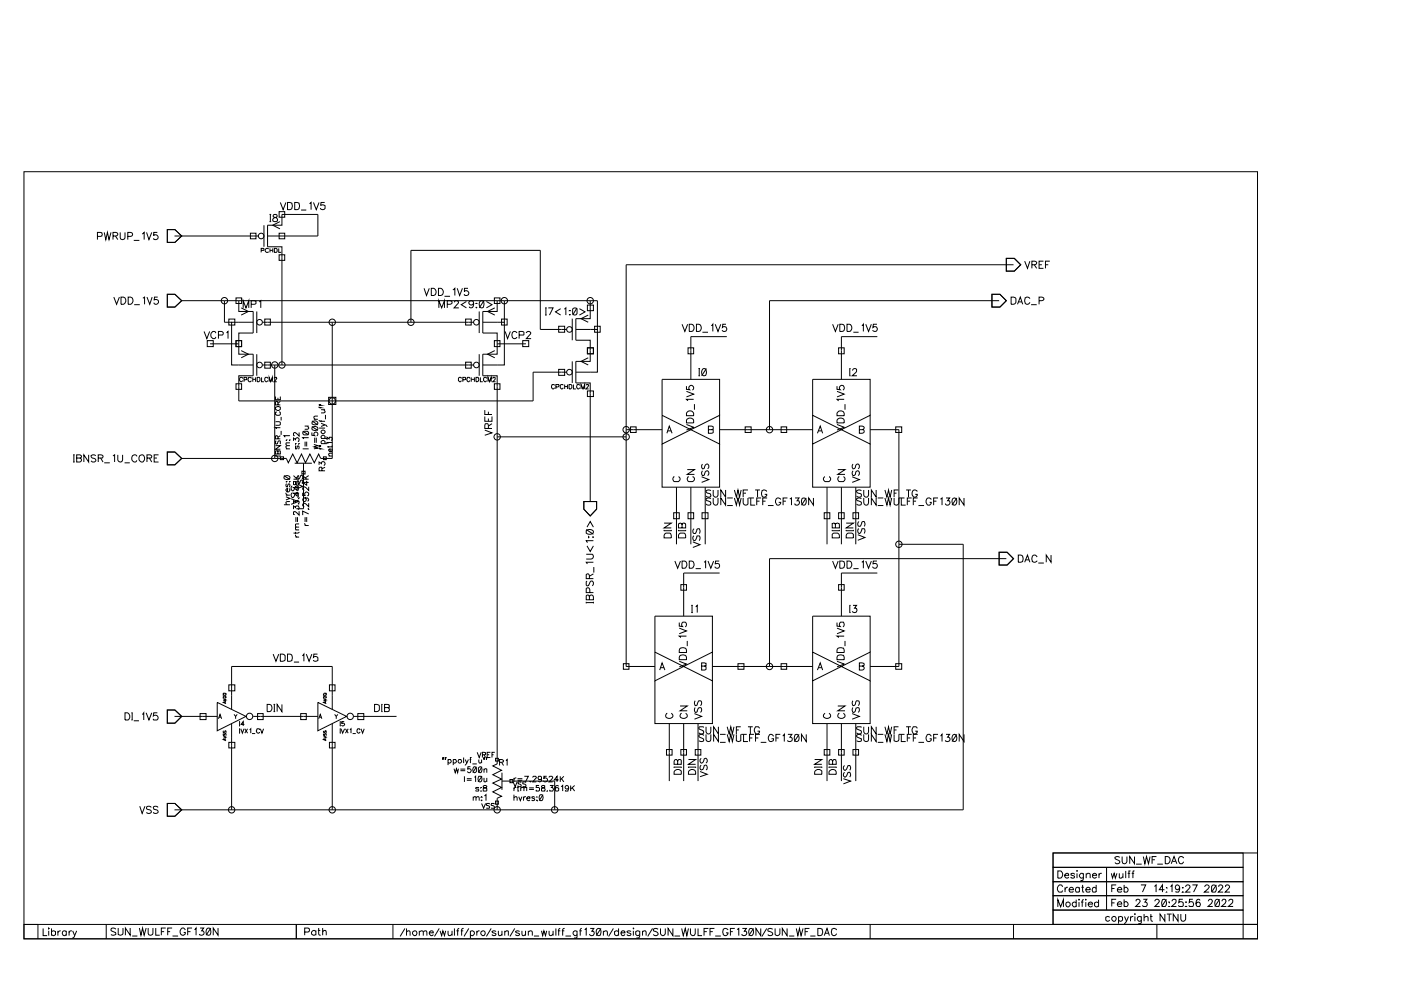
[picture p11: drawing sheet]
<svg xmlns="http://www.w3.org/2000/svg" width="297mm" height="210mm" viewBox="0 0 297 210" stroke-linecap="round" stroke-linejoin="round" font-family="sans-serif">
<g fill="none" stroke="#000" stroke-width=".21">
<path d="M5.1 36.4h261.5v162.7h-261.5zM20.7 50.1l.9-.1v-.6l-.9-.1v1.5M22.1 49.3l.3 1.5 .4-1.5 .3 1.5 .4-1.5M24 50h.8l.2-.3-.1-.3-.3-.1h-.6v1.5M24.5 50l.5 .8M25.5 49.3v1.1a.52 .52 0 0 0 .5 .4 .52 .52 0 0 0 .5-.4v-1.1M27.1 50.1l.8-.1 .2-.2-.1-.4-.3-.1h-.6v1.5M28.4 51h1.1M30.1 49.6l.5-.3v1.5M31.1 49.3l.5 1.5 .6-1.5M33.4 49.3h-.8v.7a.54 .54 0 0 1 .8 0 .54 .54 0 0 1-.1 .8 .54 .54 0 0 1-.8-.3M35.5 48.7h1.6l1.4 1.3-1.4 1.4h-1.6z"/>
<path d="M37 50h17.8M53.1 49.4h1.2v1.2h-1.2zM55.4 53.1h.5l.1-.4h-.6v.8M56 47.8v4.5M56.7 50h10.7v-4.5h-7.6v2.3h-3.1v4.5h3.1v25.1M56.9 52.8l-.1-.1h-.3a.42 .42 0 0 0-.3 .6 .42 .42 0 0 0 .7 0M57.2 45.5h.3M57.2 47h.3M57.2 52.7v.8M57.2 53.1h.6M57.3 45.5v1.5M57.8 52.7v.8"/>
<path d="M58 45.6l-.1 .3 .8 .3 .1 .3v.4h-.9l-.1-.4 1-.6-.3-.4zM58.2 52.7h.4a.52 .52 0 0 1-.1 .8h-.3zM59.1 52.7v.8h.5M59.2 54h1.2v1.2h-1.2zM59.2 49.4h1.2v1.2h-1.2zM59.2 44.9h1.2v1.2h-1.2zM59.4 47l-1.6 .8 1.6 .7M59.4 42.9l.6 1.5 .6-1.5M61 42.9l.7 .1a.87 .87 0 0 1-.2 1.4h-.5zM62.5 42.9l.7 .1a.87 .87 0 0 1-.2 1.4h-.5zM63.8 44.5h1.1M65.6 43.2l.4-.3v1.5"/>
<path d="M66.5 42.9l.6 1.5 .5-1.5M68.8 42.9h-.7l-.1 .6a.57 .57 0 0 1 .8 .1 .57 .57 0 0 1-.1 .8h-.4l-.4-.3M213.4 54.8h1.7l1.3 1.3-1.3 1.4h-1.7zM214.9 56.1h-82.1v85.2h6.1M217.3 55.4l.5 1.5 .6-1.5M218.8 56.1l.8-.1 .2-.4-.4-.2h-.6v1.5M219.3 56.1l.5 .8M220.3 56.1h.6M221.2 55.4h-.9v1.5h.9M221.7 56.1h.6M222.6 55.4h-.9v1.5M24.1 63l.6 1.5 .6-1.5"/>
<path d="M25.7 63h.5a.82 .82 0 0 1 .5 .8 .82 .82 0 0 1-.5 .7h-.5zM27.2 63h.5a.82 .82 0 0 1 .5 .8 .82 .82 0 0 1-.5 .7h-.5zM28.4 64.6h1.2M30.3 63.2l.3-.2v1.5M31.2 63l.6 1.5 .5-1.5M33.4 63h-.6l-.1 .6a.54 .54 0 0 1 .8 0 .54 .54 0 0 1-.1 .8 .54 .54 0 0 1-.8-.2M35.5 62.4h1.6l1.4 1.4-1.4 1.3h-1.6zM38.5 63.8h88.2v6M43.3 70.3l.6 1.5 .6-1.5M43.9 72.2h1.3v1.3h-1.3zM44.5 72.9h6.1M45.8 70.6a.67 .67 0 0 0-1-.1 .67 .67 0 0 0 .1 1l.2 .3h.4l.3-.3"/>
<path d="M46.3 71h.9l.1-.5-.3-.2h-.7v1.5M47.6 63.8v4.5h1.5M48 70.5l.3-.2v1.5M48.5 67.6h1.3v1.3h-1.3zM50 72.2h1.2v1.3h-1.2zM50 63.2h1.2v1.1h-1.2zM50.6 72.9v2.2h3.1v4.6h-3.1v5.3h62.4v-6.1h7.1M50.6 63.8v2.2h3.1v4.6h-3.1v2.3M51.1 74.3l1.6 .8-1.6 .8M51.1 65.3l1.6 .7-1.6 .8M51.6 65.3v-1.5l.6 1.5 .5-1.5v1.5M53.3 64.5l.9-.1 .1-.6h-1v1.5"/>
<path d="M53.7 68.3h-4.6v9.1h4.6M54.4 66v4.6M54.4 75.1v4.6M54.9 64l.4-.2v1.5M55.7 77.4h44.7M55.7 68.3h44.7M56.1 76.8h1.2v1.3h-1.2zM56.1 67.6h1.2v1.3h-1.2zM58.3 77.4v19.8M70.4 68.3v28.9h-2.4l-.4-.9-1 1.8-.9-1.8-.9 1.8-.9-1.8-.9 1.8-.9-1.8-1 1.8-.4-.9h-22.2M87.1 68.3v-15.2h27.5v16.7h5.5M89.9 61.1l.5 1.6 .6-1.6"/>
<path d="M91.4 61.1a.85 .85 0 0 1 .9 .4 .85 .85 0 0 1 0 1l-.9 .2zM93 61.1a.85 .85 0 0 1 .9 .4 .85 .85 0 0 1-.1 1l-.8 .2zM93 65.3v-1.5l.6 1.5 .6-1.5v1.5M94.2 62.8h1.2M94.8 64.5l.9-.1 .1-.1v-.5h-1v1.5M96 61.5l.4-.4v1.6M96.4 64.1l.2-.3h.5a.45 .45 0 0 1-.2 .7l-.6 .8h1M96.9 61.1l.6 1.6 .5-1.6M98.7 76.8h1.2v1.3h-1.2zM98.7 67.6h1.2v1.3h-1.2zM98.9 63.9l-1.1 .7 1.1 .7M99.2 61.1h-.7v.7a.54 .54 0 0 1 .8 0 .54 .54 0 0 1-.1 .8 .54 .54 0 0 1-.8-.2"/>
<path d="M100.4 64.3a.48 .48 0 0 1-.7 .3 .48 .48 0 0 1 0-.8h.5a.75 .75 0 0 1 .2 1 .75 .75 0 0 1-.8 .4l-.1-.2M100.9 64.3h.2zM100.9 65.2h.2zM101.6 66v4.6M101.6 75.1v4.6M101.7 64a.47 .47 0 0 1 .4-.3 .47 .47 0 0 1 .4 .3l.1 .3a.74 .74 0 0 1-.6 1 .93 .93 0 0 1-.3-1.3zM102.4 68.3h4.5v9.1h-4.5M102.6 63.8l-1 1.5M103.1 63.9l1.2 .7-1.2 .7M104.8 72.2h1.2v1.3h-1.2zM104.8 63.2h1.2v1.1h-1.2zM104.9 74.3l-1.5 .8 1.5 .8"/>
<path d="M104.9 65.3l-1.5 .7 1.5 .8M105.4 72.9v2.2h-3v4.6h3v82.3l-.9 .4 1.8 .9-1.8 1 1.8 .9-1.8 .8 1.8 1-1.8 .9 1.8 .9-.9 .4v2.5M105.4 63.8v2.2h-3v4.6h3v2.3M105.4 72.9h6.1M106.3 67.6h1.2v1.3h-1.2zM106.9 63.8v4.5M107.1 70.3l.5 1.5 .6-1.5M109.6 70.6a.53 .53 0 0 0-.7-.3 .53 .53 0 0 0-.4 .6 .61 .61 0 0 0 .2 .8 .61 .61 0 0 0 .9-.2M110.1 71h.9l.1-.6-.4-.1h-.6v1.5M110.8 72.2h1.3v1.3h-1.3zM111.6 70.6a.44 .44 0 0 1 .6-.3 .44 .44 0 0 1 .2 .6l-.8 .9h1M115.6 65.3h.3"/>
<path d="M115.6 66.8h.3M115.7 65.3v1.5M116.2 65.3h1.1l-.8 1.5M118.4 78.3h1.3v1.3h-1.3zM118.4 69.2h1.3v1.2h-1.3zM118.9 65.4l-1.1 .7 1.1 .7M119.6 65.5l.4-.2v1.5M120.7 65.9h.2zM120.7 66.7h.2zM121.3 67.6v4.5M121.3 76.6v4.6M121.6 65.4a.55 .55 0 0 1 .7 .1v.4a.64 .64 0 0 1-.5 .9l-.4-.3v-1z"/>
<path d="M122.1 69.8h4.6v9.1h-4.6M122.3 65.3l-.9 1.5M122.9 65.4l1.1 .7-1.1 .7M124.5 73.7h1.3v1.3h-1.3zM124.5 64.7h1.3v1.2h-1.3zM124.7 75.9l-1.5 .7 1.5 .8M124.7 66.8l-1.5 .8 1.5 .7M125.1 63.8v3.8h-3v4.5h3v4.5h-3v4.6h3v25.1M126.1 69.2h1.2v1.2h-1.2zM144.6 68.7l.6 1.6 .6-1.6M145.9 73.7h1.2v1.3h-1.2zM146.1 68.7h.5a.82 .82 0 0 1 .6 .8 .82 .82 0 0 1-.6 .8h-.5z"/>
<path d="M147.7 68.7h.5a.82 .82 0 0 1 .5 .8 .82 .82 0 0 1-.5 .8h-.5zM148.1 78.1h.3M148.1 79.7h.3M148.3 78.1v1.6M148.9 70.4h1.2M149 78.2l.4-.1a.93 .93 0 0 1 .3 1.3 .47 .47 0 0 1-.4 .3 .47 .47 0 0 1-.5-.3 1.15 1.15 0 0 1 .2-1.2zM149.8 78.1l-1 1.6M150.8 69l.3-.3v1.6M151.6 68.7l.6 1.6 .6-1.6M153.9 68.7h-.7v.7a.54 .54 0 0 1 .8 0 .54 .54 0 0 1-.1 .8 .54 .54 0 0 1-.8-.2M154.1 71.4h-7.6v9M176.5 68.7l.6 1.6 .6-1.6"/>
<path d="M177.8 73.7h1.2v1.3h-1.2zM178.1 68.7h.5a.82 .82 0 0 1 .5 .8 .82 .82 0 0 1-.5 .8h-.5zM179.6 68.7h.5a.82 .82 0 0 1 .5 .8 .82 .82 0 0 1-.5 .8h-.5zM180.1 78.1h.2M180.1 79.7h.2M180.2 78.1v1.6M180.8 78.6a.44 .44 0 0 1 .5-.5 .44 .44 0 0 1 .3 .6l-.9 1h1M180.9 70.4h1.1M182.7 69l.3-.3v1.6M183.6 68.7l.6 1.6 .5-1.6M185.9 68.7h-.7l-.1 .7a.54 .54 0 0 1 .8 0 .54 .54 0 0 1-.1 .8 .54 .54 0 0 1-.8-.2M186 71.4h-7.6v9"/>
<path d="M210.3 62.4h1.7l1.4 1.4-1.4 1.3h-1.7zM211.8 63.8h-48.6v27.3M214.4 63l.7 .1a.87 .87 0 0 1-.2 1.4h-.5zM215.7 64.5l.6-1.5 .5 1.5M215.9 64h.8M218.4 63.3a.64 .64 0 0 0-1-.2 .64 .64 0 0 0-.1 1 .51 .51 0 0 0 .5 .4 .51 .51 0 0 0 .6-.4M218.6 64.6h1.2M220.3 63.8l.8-.1 .2-.5-.4-.2h-.6v1.5M15.5 96.4h.3M15.5 98h.3M15.7 96.4v1.6M16.3 97.1h.6l.3 .2 .1 .3-.4 .4h-.6v-1.6h.6l.4 .3-.1 .3-.3 .1"/>
<path d="M18.8 96.4v1.6l-1-1.6v1.6M20.3 96.6l-.3-.2-.7 .2 .3 .5 .6 .3 .1 .3a.6 .6 0 0 1-1 0M20.8 97.1h.9l.1-.4-.4-.3h-.6v1.6M21.3 97.1l.5 .9M22.1 98.1h1.2M24 96.7l.3-.3v1.6M25 96.4l.1 1.3a.5 .5 0 0 0 .5 .3 .5 .5 0 0 0 .4-.5v-1.1M26.4 98.1h1.1M29 96.8a.67 .67 0 0 0-1-.1 .67 .67 0 0 0 .1 1 .5 .5 0 0 0 .5 .3 .5 .5 0 0 0 .4-.4M29.6 96.6a.69 .69 0 0 1 1 .1 .69 .69 0 0 1-.1 1 .62 .62 0 0 1-.8 .1 .62 .62 0 0 1-.2-.8zM31.2 97.1h.8l.2-.4-.4-.3h-.6v1.6M31.7 97.1l.5 .9"/>
<path d="M32.7 97.1h.6M33.6 96.4h-.9v1.6h.9M35.5 95.8h1.6l1.4 1.4-1.4 1.4h-1.6zM50 81.4h1.2v1.1h-1.2zM51.5 80.3l-.2-.3h-.3a.52 .52 0 0 0-.2 .6 .52 .52 0 0 0 .4 .3l.3-.2M51.7 80.5l.6-.1v-.3l-.6-.1v.9M53.3 80.3l-.1-.3h-.5a.52 .52 0 0 0-.1 .6 .52 .52 0 0 0 .5 .3l.2-.2M53.6 80.4h.6M53.6 80v.9M54.2 80v.9M54.5 80h.4a.59 .59 0 0 1 0 .9h-.4zM55.5 80v.9h.5"/>
<path d="M56.8 80.3l-.2-.3h-.3a.52 .52 0 0 0-.2 .6 .52 .52 0 0 0 .5 .3l.2-.2M57.1 80.9v-.9l.3 .9 .3-.9v.9M58.2 80.3l.1-.3h.3l.1 .3-.6 .6h.6M58.4 94.5h1l-1 .7h1M58.4 89.4h.8l.2 .2v.5l-1 .1M58.4 86.4a.57 .57 0 0 1 .6-.2 .57 .57 0 0 1 .4 .5 .54 .54 0 0 1-.6 .3 .54 .54 0 0 1-.4-.6zM58.4 84.1v.7h1v-.7M58.4 96.6v.2M58.4 96.7h1M58.6 93.5l-.2 .1v.5h.4l.1-.5 .5-.1v.6M58.7 87.3l-.3 .2v.4a.53 .53 0 0 0 .7 .2 .53 .53 0 0 0 .3-.7l-.2-.1M58.9 95.8l-.1-.2h-.3l-.1 .7h1v-.6h-.5v.6"/>
<path d="M58.9 93l-.1-.5h-.4v.5h1M58.9 85.9v-.6l-.3-.2-.2 .2v.6h1M58.9 84.3v.5M59.4 96.9h.7v.6h-.7zM59.4 90.7h-1l.2 .2M59.4 96.6v.2M59.4 92.4l-.5 .3M59.4 85.1l-.5 .4M59.6 88.4v.8M59.6 91.4v.8M60.6 93.3h.2zM60.6 95.2h.9"/>
<path d="M61.3 93.3h.2zM61.5 94.5h-.6l-.3 .2 .3 .5M61.5 93.9h-.8l-.1 .3 .3 .3M61.5 92.4h-1.3l.3 .3M62.2 93.5v-.6l.5 .3a.41 .41 0 0 1 .3-.4 .41 .41 0 0 1 .5 .4 .41 .41 0 0 1-.3 .4M62.5 98.2h3.6M62.7 94.1h.1M62.8 94.6h-.1v.6a.46 .46 0 0 0 .4-.6h.2l.1 .1-.2 .5M63.3 94.1h.1M63.4 91.7v.8l-.8-.8-.4 .2v.4l.3 .1M64 99.9h.7v.6h-.7zM64.2 95.2h1.2"/>
<path d="M64.2 91.4l1.2 .8M64.3 91.6l.1-.2h.8l.2 .5-.2 .3h-.8l-.2-.3zM64.3 98.2v9.7h-1.5M64.6 90.3h.8M64.7 93.6v1.1M65 93.6v1.1M65.2 90.3l.2 .5-.2 .2h-.6M65.4 92.8h-1.2l.2 .2M66.1 91.7v.6l.6 .1a.42 .42 0 0 1-.1-.7 .42 .42 0 0 1 .6 0 .42 .42 0 0 1-.1 .7M66.1 90.4l1.3 .9M66.1 89.2l1.3 .9M66.2 90.6l.5-.2 .4 .1a.35 .35 0 0 1 .3 .3 .35 .35 0 0 1-.3 .4h-.7a.36 .36 0 0 1-.2-.6z"/>
<path d="M66.4 89.3a.64 .64 0 0 1 1 .4 .72 .72 0 0 1-1.3 0zM66.5 94.2l.9 .3-.9 .2 .9 .3-.9 .2M66.5 88.9h.9M66.7 92.8v1.1M67.1 92.8v1.1M67.4 88.2h-.6l-.3 .2 .3 .5M67.6 89.1l.3 .2h1M67.6 98.6v-.6l.6 .3a.41 .41 0 0 1 .3-.4 .41 .41 0 0 1 .5 .4 .41 .41 0 0 1-.3 .4M67.6 90.8h1.3M67.7 95.1l.4 .1M67.7 94.6h.4M67.7 86.4h.4"/>
<path d="M67.7 85.9h.4M68.1 89.7l1.1 .5 .1 .3M68.1 94.1h1.2M68.1 93h1.2M68.1 89.1v.4M68.1 86.9h.8M68.2 94.1a.39 .39 0 0 1 0-.6 .39 .39 0 0 1 .6 0 .39 .39 0 0 1-.1 .6M68.2 93a.39 .39 0 0 1 0-.6 .39 .39 0 0 1 .6 0 .39 .39 0 0 1-.1 .6M68.2 99.8v-.7h-.4l-.2 .2v.5h1.3M68.6 96.9h.6v.6h-.6zM68.7 86.9l.2 .5-.2 .1h-.6M68.9 90.1l-.8 .3"/>
<path d="M68.9 99.1l-.7 .3M69 88v.9M69.3 93.3v-.6l.5 .3a.34 .34 0 0 1 .3-.3 .34 .34 0 0 1 .3 .3 .34 .34 0 0 1-.2 .4M69.7 84.2h1.5v1.6h-1.5zM69.7 96.7h.7M69.7 94.6v.3M70.3 95.2a.34 .34 0 0 1 0 .4 .34 .34 0 0 1-.4 .1 .34 .34 0 0 1-.1-.5h.2v.6M70.4 96.1h-.5l-.2 .2 .2 .4M70.4 94.5v.2h-1.1M70.4 93.8h-1.1l.3 .3M97.8 80.3l-.1-.3h-.3a.52 .52 0 0 0-.2 .6 .52 .52 0 0 0 .4 .3l.2-.2M98.1 80.5l.6-.1v-.3l-.6-.1v.9"/>
<path d="M99.7 80.3l-.2-.3h-.4a.52 .52 0 0 0-.1 .6 .52 .52 0 0 0 .4 .3l.3-.2M99.9 80v.9M99.9 80.4h.7M100.6 80v.9M100.9 80h.4a.53 .53 0 0 1 .2 .6 .53 .53 0 0 1-.6 .3zM101.9 80v.9h.5M102.8 91.2l1.5 .6-1.5 .5M102.8 88.3v1h1.5v-1M102.8 87v.9h1.5M103.1 80.3l-.1-.3h-.3a.52 .52 0 0 0-.2 .6 .52 .52 0 0 0 .5 .3l.1-.2M103.5 80.9v-.9l.3 .9 .3-.9v.9M103.5 90.8v-.9l-.5-.1-.2 .4v.6h1.5"/>
<path d="M103.5 87.3v.6M103.5 88.7v.6M104.3 89.8l-.8 .5M104.5 80.3l.1-.3 .4 .1-.1 .4-.4 .4h.6M104.8 81.4h1.2v1.1h-1.2zM105.4 92.6h27.4M117.6 81.7l-.2-.2h-.3a.52 .52 0 0 0-.2 .6 .52 .52 0 0 0 .4 .4l.3-.3M117.9 82h.5v-.5h-.5v1M119.4 81.7l-.1-.2h-.3a.52 .52 0 0 0-.2 .6 .52 .52 0 0 0 .4 .4l.2-.3M119.7 81.5v1M119.7 82h.6M120.3 81.5v1"/>
<path d="M120.7 81.5h.4a.59 .59 0 0 1-.1 1h-.3zM121.6 81.5v1h.5M122.9 81.7l-.1-.2h-.4a.52 .52 0 0 0-.2 .6 .52 .52 0 0 0 .5 .4l.2-.3M123.2 82.5v-1l.4 1 .4-1v1M124.3 81.7l.1-.2h.3l.1 .3-.6 .7h.6M124.5 82.9h1.3v1.2h-1.3zM132.8 91.1h7.6M133.7 90.5h1.2v1.2h-1.2zM140.4 94.1v9.2h12.2v-9.2M140.4 88.1v-7.7h12.2v7.7M140.4 88.1v6l12.2-6v6zM141.4 91.9l.5-1.6 .6 1.6"/>
<path d="M141.6 91.4h.7M145.5 90l1.6 .6-1.6 .6M145.5 83l1.6 .6-1.6 .6M145.5 81.9v.6l.7 .1a.54 .54 0 0 1 0-.8 .54 .54 0 0 1 .8 .1 .54 .54 0 0 1-.2 .8M145.6 88.9a.87 .87 0 0 1 1.5 .3v.5h-1.6zM145.7 99.6h1.5l-1.5 1h1.5M145.8 87.3l.3-.2 .6 .1 .4 .4v.5h-1.6v-.5zM147.1 84.7h-1.6l.3 .3M147.2 85.7v1.2M148.9 99.8l-.1 .4 .1 .6h.4l.2-.7 .5-.3a.6 .6 0 0 1 0 1M148.9 98.4l-.1 .3 .1 .7 .4-.1 .2-.7 .5-.2a.6 .6 0 0 1 0 1M150.2 91.1l1 .1v.5l-.3 .2h-.7v-1.6h.7l.3 .2v.4l-.3 .2"/>
<path d="M152.6 91.1h19.7M158 90.5h1.3v1.2h-1.3zM165.6 90.5h1.2v1.2h-1.2zM172.3 94.1v9.2h12.2v-9.2M172.3 88.1v-7.7h12.2v7.7M172.3 88.1v6l12.2-6v6zM173.3 91.9l.6-1.6 .5 1.6M173.5 91.4h.7M177.5 90l1.5 .6-1.5 .6M177.5 83l1.5 .6-1.5 .6M177.5 81.9v.6l.6 .1a.54 .54 0 0 1 0-.8 .54 .54 0 0 1 .8 .1 .54 .54 0 0 1-.2 .8M177.5 88.9a.87 .87 0 0 1 1.5 .3v.5h-1.5z"/>
<path d="M177.5 87.5a.82 .82 0 0 1 1.5 .1v.5h-1.5zM177.6 99.6h1.6l-1.6 1h1.6M179 84.7h-1.5l.3 .3M179.2 85.7v1.2M180.8 99.8l-.1 .4 .1 .6h.4l.2-.7 .5-.3a.6 .6 0 0 1 0 1M180.8 98.4l-.1 .3 .1 .7 .5-.2 .3-.7 .3-.1a.6 .6 0 0 1 0 1M182.2 91.1l.9 .1 .1 .4-.4 .3h-.6v-1.6h.6l.4 .3-.1 .3-.3 .2M184.5 91.1h6.1v50.2h-6.1M189.9 90.5h1.3v1.2h-1.3zM60.2 107h1.3M60.2 100.8l1.3 .9M60.3 101l.5-.2 .4 .1a.35 .35 0 0 1 .3 .4 .35 .35 0 0 1-.3 .3h-.7a.36 .36 0 0 1-.2-.6z"/>
<path d="M60.6 105.3l.9 .4-.9 .3M60.6 104.5l.1 .3 .3 .2M60.6 102.1h.2zM60.6 105h.9M60.8 102.6l-.2 .2 .1 .4h.3l.1-.6h.3l.1 .4-.2 .2M61.3 103.5a.42 .42 0 0 1 .1 .7 .42 .42 0 0 1-.6 0 .42 .42 0 0 1 .1-.7l.1 .8M61.3 102.1h.2zM61.5 106.3h-.6l-.3 .2 .3 .5M61.7 105.7l1.5 .6-1.5 .6M62 104.5a.55 .55 0 0 0-.3 .5 .55 .55 0 0 0 .4 .5l.7-1 .4 .1v.7l-.1 .2M62 103a.55 .55 0 0 0-.3 .6 .55 .55 0 0 0 .4 .5l.7-1.1 .4 .1v.8l-.1 .2M62.2 107.9v-.6l.5 .3a.39 .39 0 0 1 .6-.2 .39 .39 0 0 1-.1 .6"/>
<path d="M62.2 106.8v-.6l.5 .3a.38 .38 0 0 1 .3-.4 .38 .38 0 0 1 .4 .3 .38 .38 0 0 1-.2 .4M62.2 102.1v.6l.3 .1 .5-.8a.42 .42 0 0 1 .4 .4 .42 .42 0 0 1-.4 .5l-.3-.8zM62.2 101.6h1.2M62.2 100.8l.8 .8M62.7 113.4v.2l.3 .3M62.7 113.9h.7M62.7 112.8v.4M62.7 112.4h.7M62.7 109.6v1.1M63 104.3v.9l-.8-.6h1.2M63 103.1v.9l-.8-.6h1.2M63.1 109.6v1.1"/>
<path d="M63.2 102.7l1 .4-1 .4M63.2 101.8v.6l.2 .1 .4-.6 .2-.1 .2 .1v.5l-.2 .1M63.2 100.8v.7l.3-.1 .4-.6 .3 .1v.5l-.2 .1M63.3 105.6h.1M63.4 112.8l-.2 .2h-1M63.4 111.8h-.7v.4l.1 .2M63.4 111.1l-.7 .1v.4l.1 .2M63.4 108.4v.8l-.8-.7h-.4v.6h.3M63.4 100.8l-.7 .5M64.2 104.5v.6h.5l-.1-.3a.43 .43 0 0 1 .4-.5 .43 .43 0 0 1 .4 .5l-.2 .4M64.2 101.6h1.2M64.2 100.8l.8 .8"/>
<path d="M64.6 110.9l.1 .4 .2 .1M64.6 105.6h.2l.1 .3v.3l-.3 .1-.3-.1-.1-.3 .1-.3h.9l.2 .3-.2 .4M64.6 111.4h.8M64.7 109.6v1.1M65 101.9v1l-.8-.6h1.2M65 109.6v1.1M65.3 107.9h.1zM65.4 109l-1.2-.6v.8M65.4 106.7v.7l-.5-.6-.5-.1-.2 .2v.3l.3 .2M65.4 103.2v.8l-.5-.6-.5-.2-.2 .3v.2l.3 .3M65.4 100.8l-.7 .5M123.8 106.3h2.7v1.6l-1.4 1.5-1.3-1.5z"/>
<path d="M124.3 117.5h1.3a.55 .55 0 0 1 .2 .6 .55 .55 0 0 1-.5 .4h-1M124.3 112.5a.92 .92 0 0 1 1.5 .4 .89 .89 0 0 1-1.5 0zM124.3 112.3l1.5 1M124.5 115.7l.6 1.2 .7-1.2M124.5 111.8l.6-1.2 .7 1.2M124.8 113.8v.2zM125.7 113.8v.2zM125.8 119.2h-1.5l.2 .3M125.8 114.6h-1.5l.2 .5M140.8 110.9h1.5l-1.5 1h1.5M140.8 112.4v.2M140.8 112.5h1.5"/>
<path d="M141.1 113.1l.3-.1a.64 .64 0 0 1 .9 .5v.5h-1.5v-.5zM142.3 112.4v.2M142.8 108.7h1.2v1.3h-1.2zM143 101.1a.53 .53 0 0 0-.3 .6 .53 .53 0 0 0 .6 .4 .61 .61 0 0 0 .8-.2 .61 .61 0 0 0-.2-.8h-.1M143.1 119l.6 1.5 .6-1.5M143.4 103.3v12.1M143.8 112.5h1.6M143.8 112.4v.2M143.9 113.3l.5-.3a.64 .64 0 0 1 1 .5v.5h-1.6zM144.6 111.3l-.1-.3-.2-.1-.4 .1-.1 .3v.6h1.6l-.1-.9h-.6l-.1 .9M144.6 119h.5a.82 .82 0 0 1 .5 .7 .82 .82 0 0 1-.5 .8h-.5zM145.4 112.4v.2"/>
<path d="M145.9 108.7h1.2v1.3h-1.2zM146.1 101.1a.53 .53 0 0 0-.4 .6 .53 .53 0 0 0 .6 .4 .61 .61 0 0 0 .8-.2 .61 .61 0 0 0-.1-.8h-.2M146.1 119h.5a.82 .82 0 0 1 .6 .7 .82 .82 0 0 1-.6 .8h-.5zM146.5 103.3v12.1M146.9 114.9l1.5 .6-1.5 .6M147.2 113.6a.58 .58 0 0 0 0 1l.3-.1 .3-.9 .5 .1 .1 .5-.1 .4M147.2 112.1a.54 .54 0 0 0-.3 .6 .54 .54 0 0 0 .5 .4l.3-.8 .3-.2a.55 .55 0 0 1 .5 .4 .55 .55 0 0 1-.2 .5v.1M148.8 101.1l1.5 .6-1.5 .6M148.8 108.7h1.3v1.3h-1.3zM149.3 119.2l.3-.2v1.5M149.5 103.3v12.1M150.1 119l.6 1.5 .6-1.5"/>
<path d="M150.7 105.7l-.3-.1a.52 .52 0 0 0-.7 .3l.2 .3 .7 .2 .1 .4a.6 .6 0 0 1-1 0M150.7 104.1l-.3-.2a.52 .52 0 0 0-.7 .3l.2 .3 .7 .2 .1 .5a.6 .6 0 0 1-1 0M151.2 105.6v1a.51 .51 0 0 0 .5 .5 .51 .51 0 0 0 .5-.5v-1M151.2 103.9l.1 1.3a.5 .5 0 0 0 .5 .2 .5 .5 0 0 0 .4-.4v-1.1M152.5 119h-.8l-.1 .5a.54 .54 0 0 1 .9 .1 .54 .54 0 0 1-.2 .8 .54 .54 0 0 1-.7-.3M153.8 105.6v1.5l-1-1.5v1.5M153.8 103.9v1.5l-1-1.5v1.5M154.2 107.2h1.2M154.2 105.6h1.2M155.7 105.6l.4 1.5 .4-1.5 .3 1.5 .3-1.5M155.7 103.9l.4 1.5 .4-1.5 .3 1.5 .3-1.5M157.6 105.6v1a.51 .51 0 0 0 .5 .5 .51 .51 0 0 0 .5-.5v-1"/>
<path d="M157.6 104.6h.6M158.6 103.9h-1v1.5M158.7 105.6h1.2M159.2 105.6v1.5h.9M160.1 103.9h1M160.4 106.3h.6M160.6 103.9v1.5M161.4 105.6h-1v1.5M161.7 106.3h.6M162.6 104.2a.63 .63 0 0 0-.9-.3 .63 .63 0 0 0-.2 .9 .55 .55 0 0 0 .5 .6 .55 .55 0 0 0 .6-.6h-.5M162.6 105.6h-.9v1.5M162.8 107.2h1.2"/>
<path d="M165.5 105.9a.64 .64 0 0 0-.9-.2 .64 .64 0 0 0-.1 1 .52 .52 0 0 0 .6 .4 .52 .52 0 0 0 .4-.6h-.4M166 106.3h.6M167 105.6h-1v1.5M167.5 105.8l.3-.2v1.5M168.6 105.6h.8l-.4 .6h.3a.53 .53 0 0 1 0 .8 .53 .53 0 0 1-.8-.2M170.1 105.7a.52 .52 0 0 1 .8 .1 .74 .74 0 0 1 0 .9 .74 .74 0 0 1-.8 .3l-.2-.6zM170.9 105.6l-1 1.5M172.5 105.6v1.5l-1-1.5v1.5M174.8 108.7h1.1v1.3h-1.1zM174.9 101.1a.53 .53 0 0 0-.3 .6 .53 .53 0 0 0 .6 .4 .61 .61 0 0 0 .8-.2 .61 .61 0 0 0-.1-.8h-.1M175.3 103.3v12.1M176.4 112.5h1.6"/>
<path d="M176.4 112.4v.2M176.5 119l.6 1.5 .6-1.5M176.6 113.1a.86 .86 0 0 1 1 0 .86 .86 0 0 1 .4 .9h-1.6v-.7zM177.1 111.3l-.2-.4-.5 .1v.9h1.6l-.1-.9-.3-.1-.4 .1-.1 .9M177.8 108.7h1.2v1.3h-1.2zM178 101.1a.53 .53 0 0 0-.4 .6 .53 .53 0 0 0 .6 .4 .61 .61 0 0 0 .8-.2 .61 .61 0 0 0-.1-.8h-.1M178 112.4v.2M178.1 119h.7a.87 .87 0 0 1-.2 1.5h-.5zM178.4 103.3v12.1M179.4 110.9h1.5l-1.5 1h1.5M179.4 112.5h1.5M179.4 112.4v.2"/>
<path d="M179.6 119h.5a.82 .82 0 0 1 .5 .7 .82 .82 0 0 1-.5 .8h-.5zM179.7 113.1l.3-.1a.8 .8 0 0 1 .9 .3v.7h-1.5v-.5zM180.7 101.1l1.5 .6-1.5 .6M180.8 108.7h1.2v1.3h-1.2zM180.9 112.4v.2M181.4 103.3v12.1M181.9 113.4l1.5 .6-1.5 .6M182.1 112.1a.58 .58 0 0 0 .1 1l.3-.2 .3-.8 .5 .1 .1 .5-.2 .4M182.1 110.6a.54 .54 0 0 0-.3 .6 .54 .54 0 0 0 .6 .4l.3-.9 .3-.1a.55 .55 0 0 1 .4 .3 .55 .55 0 0 1-.1 .6l-.1 .1M182.6 105.7l-.3-.1a.52 .52 0 0 0-.7 .3l.2 .3 .7 .2 .1 .4a.6 .6 0 0 1-1 0M182.6 104.1l-.3-.2a.52 .52 0 0 0-.7 .3l.2 .3 .7 .2 .1 .5a.6 .6 0 0 1-1 0M182.7 119.2l.3-.2v1.5"/>
<path d="M183.1 105.6v1a.51 .51 0 0 0 .5 .5 .51 .51 0 0 0 .6-.5v-1M183.1 103.9l.1 1.3a.5 .5 0 0 0 .5 .2 .5 .5 0 0 0 .5-.4v-1.1M183.6 119l.6 1.5 .5-1.5M185.8 105.6v1.5l-1.1-1.5v1.5M185.8 103.9v1.5l-1.1-1.5v1.5M185.9 119h-.7l-.1 .5a.54 .54 0 0 1 .8 .1 .54 .54 0 0 1-.1 .8 .54 .54 0 0 1-.8-.3M186.1 107.2h1.2M186.1 105.6h1.2M187.6 105.6l.4 1.5 .4-1.5 .3 1.5 .4-1.5M187.6 103.9l.4 1.5 .4-1.5 .3 1.5 .4-1.5M189.6 105.6v1.2a.55 .55 0 0 0 .6 .3 .55 .55 0 0 0 .4-.5v-1h1.2M189.6 104.6h.5"/>
<path d="M190.5 103.9h-.9v1.5M190.6 115.4h13.6v56.3h-167.2M191.1 105.6v1.5h.9M192.1 103.9h1M192.4 106.3h.6M192.6 103.9v1.5M193.3 105.6h-.9v1.5M193.6 106.3h.6M194.5 104.2a.63 .63 0 0 0-.9-.3 .63 .63 0 0 0-.2 .9 .55 .55 0 0 0 .5 .6 .55 .55 0 0 0 .6-.6h-.4M194.6 105.6h-1v1.5M194.7 107.2h1.2M197.4 105.9a.64 .64 0 0 0-.9-.2 .64 .64 0 0 0-.1 1l.2 .3 .5 .1 .3-.4v-.2h-.3"/>
<path d="M198 106.3h.5M198.9 105.6h-.9v1.5M199.4 105.8l.3-.2v1.5M200.6 105.6h.7l-.4 .6h.4a.53 .53 0 0 1-.1 .8 .53 .53 0 0 1-.8-.2M202.1 105.7a.45 .45 0 0 1 .7 .1 .73 .73 0 0 1 0 .9 .73 .73 0 0 1-.7 .3 1.02 1.02 0 0 1 0-1.3zM202.9 105.6l-1.1 1.5M204.4 105.6v1.5l-1-1.5v1.5M211.8 117.1h1.7l1.4 1.3-1.4 1.4h-1.7zM213.4 118.4h-50.2v22.9M215.9 117.7a.84 .84 0 0 1 .9 .4 .84 .84 0 0 1-.1 1l-.8 .1zM217.3 119.2l.5-1.5 .6 1.5M217.4 118.7h.8"/>
<path d="M219.9 118.1a.56 .56 0 0 0-.7-.4 .56 .56 0 0 0-.4 .6 .63 .63 0 0 0 .2 .8 .63 .63 0 0 0 .9-.2M220.1 119.4h1.2M222.8 117.7v1.5l-1-1.5v1.5M57.9 138.7l.6 1.5 .6-1.5M59.4 138.7h.5a.87 .87 0 0 1 .3 1.4l-.8 .1zM61 138.7a.87 .87 0 0 1 .9 .3 .87 .87 0 0 1 0 1l-.9 .2zM64.1 139l.3-.3v1.5M64.9 138.7l.6 1.5 .6-1.5M67.3 138.7h-.8v.7a.53 .53 0 0 1 .7-.1 .53 .53 0 0 1 0 .8 .53 .53 0 0 1-.7-.1M124.3 127.6v.3M124.3 127.8h1.5M124.5 123.2l-.2 .2v.6l.2 .2 .3-.1 .5-.9h.3a.6 .6 0 0 1 0 1"/>
<path d="M125 126.6l-.3-.4h-.3l-.1 1h1.5l-.1-.9-.2-.1-.4 .1-.1 .9M125 122.7l-.1-.9-.2-.1-.3 .1-.1 .9h1.5M125.1 125.6l-.1-.8-.2-.2-.4 .1-.1 .9h1.5M125.8 127.6v.3M125.8 121.7l-.8 .5M125.9 120.2v1.2M138.9 138.3v-7.7h12.1v7.7M138.9 138.3v6.1l12.1-6.1v6.1zM144 133.2l1.5 .6-1.5 .6M144 132v.8h.7a.54 .54 0 0 1 0-.8 .54 .54 0 0 1 .8 .1 .54 .54 0 0 1-.2 .8M144.1 139.1a.87 .87 0 0 1 1.4 .3v.5h-1.5zM144.1 137.6a.87 .87 0 0 1 1.4 .2v.5h-1.5z"/>
<path d="M144.4 124h1.1v1.1h-1.1zM145.5 134.9h-1.5l.3 .3M145.7 135.9v1.1M146.6 128.4h.3M146.6 129.9h.3M146.7 128.4v1.5M147.5 128.6l.3-.2v1.5M147.5 120.6h1.1M152.6 121.5h-7.7v9.1M172.3 138.3v-7.7h12.2v7.7M172.3 138.3v6.1l12.2-6.1v6.1zM177.5 133.2l1.5 .6-1.5 .6"/>
<path d="M177.5 132v.8h.6a.54 .54 0 0 1 0-.8 .54 .54 0 0 1 .8 .1 .54 .54 0 0 1-.2 .8M177.5 139.1l.6-.2h.7l.2 1h-1.5zM177.5 137.6l.6-.3 .7 .1 .2 .9h-1.5zM177.8 124h1.2v1.1h-1.2zM179 134.9h-1.5l.3 .3M179.2 135.9v1.1M180.1 128.4h.2M180.1 129.9h.2M180.2 128.4v1.5M180.8 128.4h.8l-.4 .5a.5 .5 0 0 1 .4 .8 .5 .5 0 0 1-.8 0l-.1-.1M180.9 120.6h1.1M186 121.5h-7.6v9.1"/>
<path d="M26.5 151.1a.85 .85 0 0 1 1 .5 .85 .85 0 0 1-.3 1.1h-.7zM27.9 151.1h.2M27.9 152.7h.2M28 151.1v1.6M28.4 152.8h1.1M30.1 151.5l.4-.4v1.6M31 151.1l.6 1.6 .6-1.6M33.4 151.1h-.8l-.1 .7a.54 .54 0 0 1 1 .1 .54 .54 0 0 1-.6 .8h-.3l-.1-.3M35.5 150.5h1.6l1.4 1.4-1.4 1.4h-1.6zM37 151.9h9.1M42.4 151.3h1.3v1.3h-1.3zM46.1 148.9l6.1 3-6.1 3z"/>
<path d="M46.3 152.4l.4-.9 .3 .9M46.4 152.1h.4M47.3 156l.6 .3-.6 .2M47.3 148.2l.6 .2-.6 .2M47.3 147.7a.33 .33 0 0 1 .4-.1 .33 .33 0 0 1 .2 .4h-.6zM47.3 147.1a.36 .36 0 0 1 .5-.1 .36 .36 0 0 1 .1 .4h-.6zM47.4 155.5v.5l.3-.5 .2 .1-.1 .4M47.4 154.9l-.1 .4 .2 .1 .3-.5v.5M47.8 148.8v.3M47.8 156.7v.3M47.9 156.6l-.6 .2 .6 .3M47.9 148.7l-.6 .2 .6 .3"/>
<path d="M48.5 157.4h1.3v1.2h-1.3zM48.5 145.2h1.3v1.3h-1.3zM49.1 150.4v-9.1h21.3v9.1M49.1 153.4v18.3M49.6 151.5l.4 .4v.5M50.3 151.5l-.3 .4M50.7 154.5h.2M50.7 155.4h.2M50.7 153h.2M50.7 153.9h.2M50.8 153v.9M50.8 154.5v.9"/>
<path d="M51.1 154.5l.3 .9 .3-.9M51.8 153.6h-.7l.5-.6v.9M51.9 154.5l.6 .9M52.5 154.5l-.6 .9M52.9 154.7l.3-.2v.9M53.4 155.5h.7M53.7 151.9h13.7M54.6 151.3h1.2v1.3h-1.2zM55 154.8l-.1-.3h-.4a.46 .46 0 0 0-.1 .6 .46 .46 0 0 0 .6 .2v-.1M55.2 154.5l.3 .9 .4-.9M56.6 149.4h.6a.82 .82 0 0 1 .5 .7 .82 .82 0 0 1-.5 .8h-.6zM58 149.4h.3"/>
<path d="M58 150.9h.3M58.2 149.4v1.5M59.8 149.4v1.5l-1-1.5v1.5M62.3 140.4h1.1M63.8 151.3h1.1v1.3h-1.1zM67.4 148.9l6.1 3-6.1 3zM67.6 152.4l.3-.9 .3 .9M67.7 152.1h.5M68.6 156l.6 .3-.6 .2M68.6 148.2l.6 .2-.6 .2M68.7 155.5v.5l.3-.5 .2 .1-.1 .4M68.7 154.9v.5h.1l.2-.5 .2 .1-.1 .4"/>
<path d="M68.7 147.7l.3-.1 .2 .4h-.6zM68.7 147.1l.4-.1 .1 .4h-.6zM69 148.8v.3M69 156.7v.3M69.2 156.6l-.6 .2 .6 .3M69.2 148.7l-.6 .2 .6 .3M69.9 157.4h1.1v1.2h-1.1zM69.9 145.2h1.1v1.3h-1.1zM70.4 153.4v18.3M71 151.5l.3 .4v.5M71.6 151.5l-.3 .4M72.1 154.5h.1"/>
<path d="M72.1 155.4h.1M72.1 153h.1M72.1 153.9h.1M72.1 153v.9M72.1 154.5v.9M72.3 154.5l.3 .9 .5-.9M73 153h-.5v.4a.31 .31 0 0 1 .4 0 .31 .31 0 0 1 0 .4l-.3 .1-.2-.1M73.2 154.5l.6 .9M73.8 154.5l-.6 .9M74.2 154.7l.2-.2v.9M74.8 155.5h.6M75 151.9h9.1"/>
<path d="M75.9 151.3h1.2v1.3h-1.2zM76.4 154.8l-.2-.3h-.3a.52 .52 0 0 0-.2 .6 .52 .52 0 0 0 .4 .3l.3-.2M76.5 154.5l.4 .9 .3-.9M79.4 149.4h.8a.87 .87 0 0 1-.3 1.5h-.5zM80.9 149.4h.2M80.9 150.9h.2M80.9 149.4v1.5M81.5 150l1 .1v.7l-.3 .1h-.7v-1.5h1v.6h-.3M101.2 159.5l.4 1.1 .4-1.1M104 159.5h-.7v1.1h.7M104.9 159.5h-.6v1.1M132.2 140.7h1.2v1.2h-1.2z"/>
<path d="M138.9 144.4v9h12.1v-9M139.9 142.1l.5-1.6 .6 1.6M140 141.6h.8M141.3 158.9h1.2v1.2h-1.2zM141.5 151.2a.63 .63 0 0 0-.3 .9 .63 .63 0 0 0 .9 .2 .57 .57 0 0 0 .6-.4 .57 .57 0 0 0-.4-.7M141.9 153.4v12.2M144 140.2l1.5 .6-1.5 .6M144.2 149.7h1.5l-1.5 1h1.5M144.4 158.9h1.1v1.2h-1.1zM144.5 151.2a.63 .63 0 0 0-.2 .9 .63 .63 0 0 0 .8 .2 .57 .57 0 0 0 .6-.4 .57 .57 0 0 0-.3-.7M144.9 153.4v12.2M147.2 151.3l1.6 .6-1.6 .6"/>
<path d="M147.4 158.9h1.2v1.2h-1.2zM147.4 150l-.2 .4a.52 .52 0 0 0 .4 .6l.2-.1 .3-.8 .4-.1a.6 .6 0 0 1 0 1M147.4 148.6l-.2 .3a.52 .52 0 0 0 .4 .7l.2-.2 .3-.7 .4-.1a.6 .6 0 0 1 0 1M148 153.4v12.2M148.8 141.2h.6l.3 .2v.5l-.3 .2h-.6v-1.6l.9 .1v.5l-.3 .1M149.2 156a.55 .55 0 0 0-.6-.3 .55 .55 0 0 0-.4 .4l1 .7v.3l-.4 .1-.6-.1M149.2 154.3l-.1-.2h-.8l-.1 .2 .1 .3 .8 .3 .1 .5a.6 .6 0 0 1-1 0M149.7 155.7v1.1l.1 .3 .3 .1a.46 .46 0 0 0 .6-.4v-1.1M149.7 154.1v1a.51 .51 0 0 0 .5 .5 .51 .51 0 0 0 .5-.5v-1M151 141.3h21.3M152.3 155.7v1.5l-1-1.5v1.5M152.3 154.1v1.5l-1-1.5v1.5"/>
<path d="M152.7 157.4h1.1M152.7 155.7h1.1M154.2 155.7l.4 1.5 .3-1.5 .4 1.5 .3-1.5M154.2 154.1l.4 1.5 .3-1.5 .4 1.5 .3-1.5M156.1 155.7v1.4l.4 .1 .6-.1v-1.4M156.1 154.8h.5M156.5 140.7h1.2v1.2h-1.2zM157.1 154.1h-1v1.5M157.1 155.7h1.2M157.6 155.7v1.5h1M158.6 154.1h1M158.9 156.5h.6"/>
<path d="M159.1 154.1v1.5M159.9 155.7h-1v1.5M160.2 156.5h.6M161 154.4l-.2-.3h-.6a.88 .88 0 0 0-.3 .9 .88 .88 0 0 0 .7 .6l.4-.4v-.2h-.4M161.1 155.7h-.9v1.5M161.3 157.4h1.2M164 156.1a.56 .56 0 0 0-.6-.4 .56 .56 0 0 0-.5 .6 .63 .63 0 0 0 .3 .8 .63 .63 0 0 0 .8-.2v-.3h-.4M164.5 156.5h.6M165.4 155.7h-.9v1.5M165.6 140.7h1.2v1.2h-1.2zM165.9 156l.4-.3v1.5M167 155.7h.9l-.4 .6a.52 .52 0 0 1 .4 .8 .52 .52 0 0 1-.9-.1"/>
<path d="M168.6 155.8a.75 .75 0 0 1 .9 .5 .75 .75 0 0 1-.5 .9h-.2a1 1 0 0 1-.2-1.4zM169.4 155.7l-1 1.5M170.9 155.7v1.5l-1-1.5v1.5M172.3 144.4v9h12.2v-9M173.3 142.1l.6-1.6 .5 1.6M173.5 141.6h.7M174.8 158.9h1.1v1.2h-1.1zM174.9 151.2a.57 .57 0 0 0-.3 .7 .57 .57 0 0 0 .6 .4 .63 .63 0 0 0 .8-.2 .63 .63 0 0 0-.2-.9M175.3 153.4v12.2M177.5 140.2l1.5 .6-1.5 .6M177.6 149.7h1.6l-1.6 1h1.6M177.8 158.9h1.2v1.2h-1.2z"/>
<path d="M178 151.2a.63 .63 0 0 0-.3 .9 .63 .63 0 0 0 .9 .2 .57 .57 0 0 0 .6-.4 .57 .57 0 0 0-.4-.7M178.4 153.4v12.2M180.7 151.3l1.5 .6-1.5 .6M180.8 158.9h1.2v1.2h-1.2zM180.8 150l-.1 .4a.52 .52 0 0 0 .3 .6l.3-.1 .2-.8 .4-.1a.6 .6 0 0 1 0 1M180.8 148.6l-.1 .3a.52 .52 0 0 0 .3 .7l.3-.2 .2-.7 .4-.1a.6 .6 0 0 1 0 1M181.4 153.4v12.2M182.2 141.2h.6l.3 .2v.5l-.3 .2h-.6v-1.6l.9 .1v.5l-.3 .1M182.6 156a.55 .55 0 0 0-.5-.3 .55 .55 0 0 0-.5 .4l1 .5-.1 .5-.5 .1-.4-.1M182.6 154.3l-.1-.2h-.7l-.2 .2 .1 .3 .9 .4v.4a.6 .6 0 0 1-1 0M183.1 155.7v1.1l.1 .3 .4 .1a.46 .46 0 0 0 .6-.4v-1.1M183.1 154.1v1a.51 .51 0 0 0 .5 .5 .51 .51 0 0 0 .6-.5v-1"/>
<path d="M185.8 155.7v1.5l-1.1-1.5v1.5M185.8 154.1v1.5l-1.1-1.5v1.5M186.1 157.4h1.2M186.1 155.7h1.2M187.6 155.7l.4 1.5 .4-1.5 .3 1.5 .4-1.5M187.6 154.1l.4 1.5 .4-1.5 .3 1.5 .4-1.5M189.6 155.7v1.4l.4 .1 .5-.1 .1-1.4h1.2M189.6 154.8h.5M189.9 140.7h1.3v1.2h-1.3zM190.5 154.1h-.9v1.5M191.1 155.7v1.5h.9M192.1 154.1h1"/>
<path d="M192.4 156.5h.6M192.6 154.1v1.5M193.3 155.7h-.9v1.5M193.6 156.5h.6M194.5 154.4l-.3-.3h-.6a.88 .88 0 0 0-.2 .9 .88 .88 0 0 0 .7 .6l.4-.4v-.2h-.4M194.6 155.7h-1v1.5M194.7 157.4h1.2M197.4 156.1l-.2-.3a.74 .74 0 0 0-.8 .4 .74 .74 0 0 0 .1 .9l.3 .1 .6-.1v-.5h-.3M198 156.5h.5M198.9 155.7h-.9v1.5M199.4 156l.3-.3v1.5M200.6 155.7h.7l-.4 .6a.51 .51 0 0 1 .4 .8 .51 .51 0 0 1-.9-.1"/>
<path d="M202.1 155.8l.2-.1a.78 .78 0 0 1 .6 .8 .78 .78 0 0 1-.6 .7 .92 .92 0 0 1-.2-1.4zM202.9 155.7l-1.1 1.5M204.4 155.7v1.5l-1-1.5v1.5M29.6 170.9l.5 1.6 .6-1.6M32.1 171.2a.54 .54 0 0 0-.6-.3 .54 .54 0 0 0-.4 .5l.8 .4 .2 .2a.55 .55 0 0 1-.5 .5 .55 .55 0 0 1-.5-.3M33.5 171.2a.56 .56 0 0 0-.5-.3 .56 .56 0 0 0-.5 .4l.1 .2 .8 .3 .1 .2a.55 .55 0 0 1-.4 .5 .55 .55 0 0 1-.6-.3M35.5 170.3h1.6l1.4 1.4-1.4 1.4h-1.6zM94 160.6l-.1 .4M94.5 160.6l-.1 .4M95 161.2l.1-.2h.4a.39 .39 0 0 1 .1 .6 .39 .39 0 0 1-.6 0M95 161v1.2M96.1 161.2l.1-.2h.4a.39 .39 0 0 1 .1 .6 .39 .39 0 0 1-.6 0"/>
<path d="M96.1 161v1.2M96.3 163l.2 .8 .3-.8 .2 .8 .2-.8M97.6 163.1h1M97.6 163.4h1M98.3 160.6v1.2M98.5 164.6v1.2M98.6 161l.4 .8M99 165.1h1M99 165.4h1M99.3 161l-.3 .8-.4 .4M99.6 161h.3M99.7 162.6h-.5l-.1 .5a.45 .45 0 0 1 .7 0 .45 .45 0 0 1-.1 .7 .45 .45 0 0 1-.6-.2"/>
<path d="M100 160.6h-.3v1.2M100.2 162h.9M100.3 169.2l.3-.3 .3 .1v.8M100.3 168.9v.9M100.4 162.6h.2a.68 .68 0 0 1 .4 .6 .68 .68 0 0 1-.4 .6l-.4-.6zM100.6 164.8l.2-.2v1.2M100.9 169.2l.5-.3 .2 .3v.6M101 162.6l-.8 1.2M101.4 162.8l.4-.2a.68 .68 0 0 1 .4 .6 .68 .68 0 0 1-.4 .6l-.4-.2zM101.5 167.1l-.1-.1h-.5l-.1 .1 .7 .4-.1 .2h-.5l-.1-.1M101.5 164.6a.62 .62 0 0 1 .8 .4 .62 .62 0 0 1-.4 .8l-.4-.1-.2-.4zM101.5 161v.5l.2 .3 .4-.3"/>
<path d="M101.9 167h.1M101.9 167.6l.1 .1zM102.1 168.9l.1 .1h-.2zM102.1 169.6v.2zM102.1 170.3l.4 1.1 .5-1.1M102.1 161v.8M102.2 164.6l-.9 1.2M102.2 162.6l-.8 1.2M102.3 160h.6l.1-.4-.7-.1v1.1M102.5 166.6v.4l.7 .2-.1 .5h-.6l-.1-.5 .7-.2 .1-.3-.2-.2zM102.6 164.9v.8l.4 .1 .2-.3M102.6 163.2l.3-.2 .3 .1v.7"/>
<path d="M102.6 163v.8M102.6 160l.4 .6M102.7 168.7l.3-.2v1.3M102.7 160.6l-.1 .4M103.2 160.6l-.1 .4M103.2 164.9v.9M103.3 160h.4M103.8 170.5l-.1-.2h-.5v.5l.4 .1 .2 .4h-.7M104.3 160h.3M104.8 170.5l-.1-.2h-.5l-.1 .4 .5 .2 .2 .4h-.7M105.1 160.8h.6v.6h-.6zM105.1 169.8h.6v.7h-.6z"/>
<path d="M105.9 161.6l.8-.1 .1-.2-.4-.3h-.5v1.3M106.3 161.6l.5 .7M106.4 163.8v3.7M106.4 165.6h11.2v6.1M107.3 161.3l.2-.3v1.3M108.1 165.3h.6v.6h-.6zM108.8 165.8l.4 1 .4-1M109 169.2l.5-.3 .1 .3v.6M109 164.9v.9M109 167v.7M109 168.5v1.3M109.5 167h-.4l-.1 .3"/>
<path d="M109.5 164.9l-.4 .1-.1 .3M109.6 167h.4M109.7 165.1h1M109.7 165.4h1M109.8 166.5v1.2h.3M110 168.9l.3 .9 .4-.9M110.4 167.1l.2-.1h.4l.1 .7M110.4 167v.7M110.5 165.9l-.1-.1h-.5v.4l.4 .1 .2 .4h-.7M111 168.9v.9M111.1 167.1l.2-.1h.4v.7M111.2 164.6h.8l-.6 1.2"/>
<path d="M111.5 168.9h-.2l-.3 .3M111.5 165.9l-.1-.1h-.5l-.1 .3 .5 .2 .2 .4h-.7M111.7 169.2h.7v-.2l-.4-.1-.3 .3 .1 .4 .2 .2 .4-.2M112.2 167h1M112.2 167.4h1M112.4 165.7h.1zM112.9 164.8l.2-.2h.4l.2 .2-.8 1h.8M113.4 169.1l-.3-.2-.3 .1v.2l.6 .3-.3 .3-.3-.2M113.9 168.9l-.1 .1zM113.9 169.6v.2zM114.3 166.5h-.6v.5a.4 .4 0 0 1 .6 .1 .4 .4 0 0 1-.1 .6 .4 .4 0 0 1-.6-.2M114.5 168.6a.36 .36 0 0 1 .6 .1v.8a.35 .35 0 0 1-.4 .3 .35 .35 0 0 1-.3-.3l-.1-.5z"/>
<path d="M114.8 166.7l.1 .3a.53 .53 0 0 1 .5 .1 .53 .53 0 0 1 .1 .6l-.7-.1v-.4l.7-.2v-.4l-.4-.1zM114.8 164.9l-.2 .4h-.4a.4 .4 0 0 1-.1-.6 .4 .4 0 0 1 .5-.1l.2 .2v.7l-.3 .3-.4-.2M115.1 168.5l-.8 1.3M115.9 164.6h-.6v.5l.2-.2 .4 .1 .2 .3-.1 .3-.5 .2-.3-.3M116.1 167.6l-.1 .1zM116.4 164.8l.2-.2h.4l.2 .2-.2 .4-.6 .6h.8M116.6 166.5h.7l-.4 .5a.38 .38 0 0 1 .4 .3 .38 .38 0 0 1-.3 .4h-.4l-.1-.2M118.4 166.7v-.1a.57 .57 0 0 0-.8 .4 .57 .57 0 0 0 .5 .7l.3-.1v-.5l-.3-.1-.4 .3M118.4 165.4h-.9l.6-.8v1.2M118.8 164.6v1.2M119 166.8l.3-.3v1.2M119 165.1l.5 .7"/>
<path d="M119.5 164.6l-.7 .8M120.6 167a.38 .38 0 0 1-.5 .3 .38 .38 0 0 1-.2-.6 .38 .38 0 0 1 .6 0l.1 .5-.2 .5h-.5v-.1M121 166.5v1.2M121.3 167l.5 .7M121.8 166.5l-.8 .8M142.9 162.6v.2M142.9 162.6h1.5M143.2 163.3l.3-.1 .8 .1 .1 .2v.7h-1.5v-.5zM143.7 161.5l-.3-.5-.3 .1-.2 .4v.6h1.5v-.9l-.2-.2-.4 .2-.1 .9M144.4 162.6v.2M146 161h1.5l-1.5 1.1h1.5M146 162.6h1.5"/>
<path d="M146 162.6v.2M146.2 163.3l.4-.1 .7 .1 .2 .9h-1.5v-.5zM147.5 162.6v.2M148.4 163.6l1.5 .6-1.5 .5M148.7 162.2a.56 .56 0 0 0-.3 .6 .56 .56 0 0 0 .4 .4h.2l.3-.8 .2-.2a.55 .55 0 0 1 .4 .5 .55 .55 0 0 1-.2 .5M148.7 160.8a.6 .6 0 0 0 0 1l.4-.3 .3-.6 .3-.1a.6 .6 0 0 1 0 1M172.7 161h1.5l-1.5 1.1h1.5M172.7 162.6h1.5M172.7 162.6v.2M172.8 163.5a.8 .8 0 0 1 .8-.4 .8 .8 0 0 1 .6 .6v.5h-1.5zM174.2 162.6v.2M175.8 162.6h1.5"/>
<path d="M175.8 162.6v.2M175.9 163.5a.82 .82 0 0 1 1.4 .2v.5h-1.5zM176.5 161.5l-.2-.5-.4 .1-.1 .4v.6h1.5l-.1-1-.2-.1-.4 .2-.1 .9M177.3 162.6v.2M178.8 165.1l1.5 .5-1.5 .6M179.1 163.7a.54 .54 0 0 0-.3 .6 .54 .54 0 0 0 .4 .5l.7-1.1a.51 .51 0 0 1 .4 .4 .51 .51 0 0 1 0 .5l-.1 .2M179.1 162.3a.6 .6 0 0 0 0 1l.4-.2 .2-.7 .2-.1h.3l.1 .3-.1 .7M5.1 196h261.5v3.1h-261.5zM5.1 196h2.9v3.1M9.1 196.8v1.6h.9M10.3 196.8v.1zM10.3 197.4v1"/>
<path d="M10.9 197.5a.48 .48 0 0 1 .7 0 .48 .48 0 0 1 0 .7 .48 .48 0 0 1-.7-.1M10.9 196.8v1.6M12.3 197.4v1M12.9 197.4l-.5 .1-.1 .3M14.1 197.5a.48 .48 0 0 0-.7 0 .48 .48 0 0 0 0 .7 .48 .48 0 0 0 .7-.1M14.1 197.4v1M14.6 197.4v1M15.2 197.4a.46 .46 0 0 0-.6 .4M15.4 197.4l.4 1M16.3 197.4l-.6 1.2-.4 .3M22.5 196v3.1M24.6 197a.54 .54 0 0 0-.7-.3 .54 .54 0 0 0-.4 .6l1.1 .6a.55 .55 0 0 1-.4 .4 .55 .55 0 0 1-.6-.1l-.1-.1"/>
<path d="M25.1 196.8v1.3l.4 .2 .5-.2 .1-1.3M27.6 196.8v1.5l-1-1.5v1.5M28 198.5h1.1M29.5 196.8l.4 1.5 .3-1.5 .4 1.5 .4-1.5M31.4 196.8v1.1a.52 .52 0 0 0 .5 .4 .52 .52 0 0 0 .5-.4v-1.1M33 196.8v1.5h.9M34.2 197.5h.6M35.1 196.8h-.9v1.5M35.6 197.5h.5M36.5 196.8h-.9v1.5M36.6 198.5h1.2M39.3 197.2l-.1-.2a.62 .62 0 0 0-.8-.1 .62 .62 0 0 0-.2 .8 .57 .57 0 0 0 .4 .6 .57 .57 0 0 0 .7-.3v-.3h-.4"/>
<path d="M39.8 197.5h.6M40.7 196.8h-.9v1.5M41.2 197.1l.4-.3v1.5M42.4 196.8h.8l-.4 .6a.51 .51 0 0 1 .3 .8 .51 .51 0 0 1-.9-.2M43.9 196.8h.4a.93 .93 0 0 1 .3 1.2 .47 .47 0 0 1-.4 .3 .47 .47 0 0 1-.4-.3 1.15 1.15 0 0 1 .1-1.2zM44.7 196.8l-1 1.5M46.2 196.8v1.5l-1-1.5v1.5M62.8 196v3.1M64.6 197.6l.9-.1v-.7h-.9v1.5M67 197.5a.52 .52 0 0 0-.8-.1 .52 .52 0 0 0 0 .8 .52 .52 0 0 0 .8-.1M67 197.3v1M67.4 197.3h.5"/>
<path d="M67.6 196.8v1.2l.4 .3M68.4 197.6l.2-.2 .4-.1 .2 .3v.7M68.4 196.8v1.5M83.3 196v3.1M85.9 196.8l-1.1 1.7M86.2 197.6a.45 .45 0 0 1 .7-.2l.1 1M86.2 196.8v1.6M88.9 197.6a.55 .55 0 0 1 .8-.2v1M88.9 197.4v1M89.7 197.6a.45 .45 0 0 1 .7-.2l.1 1M91 197.8h.9v-.2a.46 .46 0 0 0-.7-.1 .46 .46 0 0 0 0 .7 .46 .46 0 0 0 .7-.1M93.1 196.8l-1 1.7"/>
<path d="M93.3 197.4l.3 1 .3-1 .3 1 .3-1M95 197.4l.1 .9 .3 .1 .4-.4M95.8 197.4v1M96.4 196.8v1.6M96.8 197.4h.5M97.4 196.8l-.4 .3v1.3M97.7 197.4h.5M98.3 196.8l-.4 .3v1.3M99.4 196.8l-1 1.7M99.7 197.5a.48 .48 0 0 1 .7 0 .48 .48 0 0 1 0 .7 .48 .48 0 0 1-.7-.1M99.7 197.4v1.5M101.1 197.4v1"/>
<path d="M101.7 197.4l-.5 .1-.1 .3M104.1 196.8l-1 1.7M105.2 197.5l-.4-.1-.5 .1 .9 .6a.47 .47 0 0 1-.5 .3 .47 .47 0 0 1-.4-.3M105.7 197.4v.6l.1 .4 .5-.1 .1-.3M106.4 197.4v1M107 197.6l.4-.2h.4v1M107 197.4v1M109.1 196.8l-1 1.7M110.2 197.5l-.4-.1-.5 .1 .9 .6a.47 .47 0 0 1-.5 .3 .47 .47 0 0 1-.4-.3M110.7 197.4v.6l.1 .4 .5-.1 .1-.3M111.4 197.4v1M112 197.6l.4-.2h.4l.1 1"/>
<path d="M112 197.4v1M113.2 198.5h1.1M114.8 197.4l.3 1 .2-1 .4 1 .2-1M116.4 197.4l.1 .9 .3 .1 .5-.4M117.3 197.4v1M117.9 196.8v1.6M118.3 197.4h.5M118.8 196.8l-.4 .3v1.3M119.1 197.4h.5M119.7 196.8l-.4 .3v1.3M119.9 198.5h1.2M122.3 197.4v1.3l-.2 .2-.3-.1"/>
<path d="M122.3 197.5a.48 .48 0 0 0-.7 0 .48 .48 0 0 0 0 .7 .48 .48 0 0 0 .7-.1M122.9 197.4h.5M123.4 196.8l-.4 .3v1.3M124 197.1l.3-.3v1.6M125.1 196.8h.8l-.4 .6h.3a.54 .54 0 0 1 0 .9 .54 .54 0 0 1-.8-.3M126.7 196.9a.45 .45 0 0 1 .6 .2l.1 .3a.74 .74 0 0 1-.6 1 .94 .94 0 0 1-.1-1.5zM127.4 196.8l-1 1.6M127.9 197.6a.55 .55 0 0 1 .8-.2l.1 1M127.9 197.4v1M130 196.8l-1 1.7M131.1 197.5a.48 .48 0 0 0-.6 0 .48 .48 0 0 0 0 .7 .48 .48 0 0 0 .6-.1M131.1 196.8v1.6"/>
<path d="M131.7 197.8h.8l-.1-.4a.48 .48 0 0 0-.6 .1 .48 .48 0 0 0 0 .7 .48 .48 0 0 0 .7-.1M133.8 197.5l-.4-.1-.5 .1 .9 .6a.47 .47 0 0 1-.4 .3 .47 .47 0 0 1-.5-.3M134.2 196.8h.2zM134.3 197.4v1M135.6 197.4v1.3l-.3 .2-.3-.1M135.6 197.5a.48 .48 0 0 0-.7 0 .48 .48 0 0 0 0 .7 .48 .48 0 0 0 .7-.1M136.2 197.6a.45 .45 0 0 1 .7-.2l.1 1M136.2 197.4v1M138.3 196.8l-1 1.7M139.5 197l-.3-.2-.7 .2 .2 .4 .7 .4 .1 .3a.6 .6 0 0 1-1 0M140 196.8l.1 1.3a.5 .5 0 0 0 .6 .3 .5 .5 0 0 0 .4-.4v-1.2M142.7 196.8v1.6l-1.1-1.6v1.6"/>
<path d="M143 198.5h1.2M144.5 196.8l.4 1.6 .4-1.6 .3 1.6 .4-1.6M146.4 196.8l.1 1.3a.5 .5 0 0 0 .5 .3 .5 .5 0 0 0 .4-.4v-1.2M148 196.8v1.6h.8M149.3 197.5h.6M150.2 196.8h-.9v1.6M150.5 197.5h.6M151.5 196.8h-1v1.6M151.6 198.5h1.2M154.3 197.2a.64 .64 0 0 0-.9-.2 .64 .64 0 0 0-.1 1 .52 .52 0 0 0 .6 .4 .52 .52 0 0 0 .4-.6h-.4M154.9 197.5h.5M155.8 196.8h-.9v1.6"/>
<path d="M156.3 197.1l.3-.3v1.6M157.4 196.8h.8l-.4 .6h.4a.53 .53 0 0 1-.1 .9 .53 .53 0 0 1-.8-.3M158.9 196.9a.52 .52 0 0 1 .8 .2 .74 .74 0 0 1 0 .9 .74 .74 0 0 1-.8 .3l-.1-.6zM159.8 196.8l-1 1.6M161.3 196.8v1.6l-1-1.6v1.6M162.6 196.8l-1.1 1.7M163.8 197l-.4-.2-.6 .2 .1 .4 .8 .3 .1 .3a.55 .55 0 0 1-.4 .4 .55 .55 0 0 1-.6-.3M164.3 196.8v1.3a.56 .56 0 0 0 .6 .3 .56 .56 0 0 0 .5-.4v-1.2M166.9 196.8v1.6l-1-1.6v1.6M167.3 198.5h1.1M168.8 196.8l.4 1.6 .3-1.6 .3 1.6 .5-1.6M170.7 197.5h.6"/>
<path d="M171.6 196.8h-.9v1.6M171.8 198.5h1.1M173.4 196.8l.8 .1a.87 .87 0 0 1-.3 1.5h-.5zM174.8 198.4l.5-1.6 .6 1.6M174.9 197.9h.8M177.4 197.2a.64 .64 0 0 0-1-.2 .64 .64 0 0 0 0 1 .51 .51 0 0 0 .5 .4 .51 .51 0 0 0 .5-.4M184.5 196v3.1M214.9 196v3.1M223.3 180.8h40.3v3.1h-40.3zM223.3 183.9h40.3v3h-40.3zM223.3 193h40.3v3h-40.3zM223.3 189.9h40.3v3.1h-40.3z"/>
<path d="M223.3 186.9h40.3v3h-40.3zM223.3 180.8h43.3v15.2h-43.3zM224.3 192.3v-1.5l.6 1.5 .6-1.5v1.5M224.3 184.7h.5a.82 .82 0 0 1 .5 .7 .82 .82 0 0 1-.5 .8h-.5zM225.3 188l-.2-.3a.76 .76 0 0 0-.9 .3 .76 .76 0 0 0 .2 1l.1 .1h.6l.2-.3M225.7 185.6h.9v-.3a.48 .48 0 0 0-.7 0 .48 .48 0 0 0 0 .7 .48 .48 0 0 0 .7-.1M225.8 188.1v1M226.4 188.1a.55 .55 0 0 0-.6 .5M226.7 188.6h.9a.47 .47 0 0 0-.5-.5 .47 .47 0 0 0-.4 .5l.2 .5h.5l.2-.1M227.8 185.4a.48 .48 0 0 0-.7-.1v.2l.7 .3v.1a.48 .48 0 0 1-.7 .2v-.2M228.2 191.4a.48 .48 0 0 0-.7 0 .48 .48 0 0 0 0 .7 .48 .48 0 0 0 .7-.1M228.2 190.8v1.5"/>
<path d="M228.3 184.7h.1zM228.3 185.2v1M228.7 190.8h.2zM228.8 191.3v1M228.9 188.4l-.2-.2a.49 .49 0 0 0-.6 .2 .49 .49 0 0 0 .1 .7 .49 .49 0 0 0 .7-.1M228.9 188.1v1M229.2 191.3h.5M229.3 188.1h.5M229.5 187.6v1.3l.1 .2h.3M229.7 185.2l-.1 1.4h-.5M229.7 185.4a.46 .46 0 0 0-.7-.1 .46 .46 0 0 0 0 .7 .46 .46 0 0 0 .7-.1M229.8 190.8l-.4 .2v1.3"/>
<path d="M230.1 190.8h.2zM230.2 188.6h.9a.47 .47 0 0 0-.4-.5 .47 .47 0 0 0-.5 .5l.3 .5h.5l.1-.1M230.2 191.3v1M230.3 185.4l.3-.2 .5 .1v.9M230.3 185.2v1M230.7 191.7h.9a.51 .51 0 0 0-.6-.4 .51 .51 0 0 0-.3 .8 .51 .51 0 0 0 .8 .1l.1-.2M231.6 185.6h.9a.47 .47 0 0 0-.7-.4 .47 .47 0 0 0-.2 .7 .47 .47 0 0 0 .5 .3 .47 .47 0 0 0 .4-.3M232.4 188.4a.45 .45 0 0 0-.7-.2 .51 .51 0 0 0-.1 .8 .51 .51 0 0 0 .8 0M232.4 187.6v1.5M232.9 191.4a.48 .48 0 0 0-.7 0 .48 .48 0 0 0 0 .7 .48 .48 0 0 0 .7-.1M232.9 190.8v1.5M233 185.2v1"/>
<path d="M233.6 185.2a.46 .46 0 0 0-.6 .4M234.6 183.9v9.1M235.3 194.5a.48 .48 0 0 0-.7-.1 .48 .48 0 0 0 0 .7 .48 .48 0 0 0 .7 0M235.6 185.2l.3 1 .3-1 .3 1 .3-1M235.7 188.4h.6M235.7 191.4h.6M236.6 187.6h-.9v1.5M236.6 190.7h-.9v1.5M236.9 188.6h.9a.47 .47 0 0 0-.4-.5 .47 .47 0 0 0-.5 .5l.3 .5h.5l.1-.1M236.9 191.7h.9a.47 .47 0 0 0-.4-.5 .47 .47 0 0 0-.5 .5l.3 .5h.5l.1-.2M237.2 194.5a.48 .48 0 0 1 .6-.1 .48 .48 0 0 1 0 .7 .48 .48 0 0 1-.6 0M237.2 194.3v1.5"/>
<path d="M237.3 185.2v.9l.4 .1 .4-.4M237.4 181.8l-.3-.2-.7 .2 .1 .3 .9 .5v.3a.6 .6 0 0 1-1 0M237.9 181.6l.1 1.3a.5 .5 0 0 0 .6 .2 .5 .5 0 0 0 .3-.5v-1M238.1 185.2v1M238.3 188.4l.1-.2a.5 .5 0 0 1 .7 .1 .5 .5 0 0 1-.1 .7 .5 .5 0 0 1-.7 0M238.3 191.4l.1-.1a.5 .5 0 0 1 .7 .1 .5 .5 0 0 1-.1 .7 .5 .5 0 0 1-.7-.1M238.3 187.6v1.5M238.3 190.7v1.5M238.4 194.3l.4 1M238.7 184.7v1.5M239.1 185.2h.5M239.3 194.3l-.5 1-.5 .5"/>
<path d="M239.7 184.7h-.3v1.5M239.7 194.3v1M239.9 185.2h.6M240.3 194.3l-.5 .2-.1 .2M240.5 184.7h-.2l-.1 .2v1.3M240.5 181.6v1.5l-1-1.5v1.5M240.6 193.7v.2zM240.6 194.3v1M240.9 191.1a.43 .43 0 0 1 .4-.4 .43 .43 0 0 1 .4 .5l-.9 1h1M240.9 183.2h1.2M241.9 187.6h1l-.7 1.5M242 194.3v1.4l-.3 .1-.3-.1"/>
<path d="M242 194.5a.48 .48 0 0 0-.7-.1 .48 .48 0 0 0 0 .7 .48 .48 0 0 0 .7 0M242.4 181.6l.3 1.5 .4-1.5 .4 1.5 .3-1.5M242.4 190.7h.8l-.5 .6a.51 .51 0 0 1 .4 .8 .51 .51 0 0 1-.9-.2M242.6 194.6a.55 .55 0 0 1 .7-.2l.1 .9M242.6 193.8v1.5M243.8 194.3h.5M244 193.8v1.2l.1 .2 .3 .1M244.3 182.3h.6M244.8 188l.3-.4v1.5M244.9 191.1a.44 .44 0 0 1 .5-.4 .44 .44 0 0 1 .3 .6l-.8 .9h1M245.2 181.6h-.9v1.5M245.3 196v3.1"/>
<path d="M245.4 183.2h1.1M246.5 190.8a.75 .75 0 0 1 .9 .5 .75 .75 0 0 1-.5 .9h-.4l-.1-.3-.1-.6zM246.9 188.6h-1.1l.7-1v1.5M247 193.8v1.5l-1-1.5v1.5M247.1 181.6h.5a.8 .8 0 0 1 .5 .8 .8 .8 0 0 1-.5 .7h-.5zM247.3 188.2l.1-.1v.2zM247.3 190.7l-1 1.5M247.4 189.1h-.1zM247.4 193.8h1M247.8 192.2l.1-.1zM247.9 191.2v.1zM247.9 193.8v1.5"/>
<path d="M248.2 188l.3-.4v1.5M248.3 183.1l.6-1.5 .6 1.5M248.5 191.1a.44 .44 0 0 1 .5-.4 .44 .44 0 0 1 .3 .6l-.9 .9h1M248.6 182.6h.7M249.8 193.8v1.5l-1-1.5v1.5M250.1 188.1l-.2 .5a.46 .46 0 0 1-.7-.3 .46 .46 0 0 1 .4-.6 .46 .46 0 0 1 .5 .4 .76 .76 0 0 1-.4 1h-.4v-.1M250.4 193.8v1.1a.52 .52 0 0 0 .5 .4 .52 .52 0 0 0 .5-.4v-1.1M250.7 188.2h.2zM250.8 189.1h.1h-.2zM250.8 190.7h-.8l-.1 .6a.54 .54 0 0 1 .8 .1 .54 .54 0 0 1-.1 .8 .54 .54 0 0 1-.7-.3M251 181.9a.57 .57 0 0 0-.7-.3 .57 .57 0 0 0-.4 .5v.4l.2 .5 .5 .1 .4-.4M251.4 188a.44 .44 0 0 1 .5-.4 .44 .44 0 0 1 .3 .6l-.8 .9h1"/>
<path d="M251.4 192.2h.1zM251.5 191.2v.1zM252.8 187.6h1l-.7 1.5M252.9 190.7h-.7l-.1 .6a.57 .57 0 0 1 .9 0 .57 .57 0 0 1-.1 .9h-.7l-.1-.3M254.4 190.9a.36 .36 0 0 0-.6-.1 .88 .88 0 0 0 .2 1.4 .45 .45 0 0 0 .5-.4 .45 .45 0 0 0-.4-.5 .45 .45 0 0 0-.5 .4M255.4 188a.44 .44 0 0 1 .6-.4 .44 .44 0 0 1 .3 .6l-.9 .9h1M256.2 191.1l.3-.4h.3l.2 .3-.1 .5-.8 .7h1M257 187.7a.74 .74 0 0 1 1 .6 .74 .74 0 0 1-.6 .8h-.4l-.1-.2v-.9zM257.8 190.8l.3-.1a.93 .93 0 0 1 .4 1.2l-.1 .3a.79 .79 0 0 1-.9-.5 .79 .79 0 0 1 .3-.9zM257.9 187.6l-1 1.5M258.4 188a.43 .43 0 0 1 .5-.4 .43 .43 0 0 1 .3 .5l-.9 1h1M258.6 190.7l-1 1.5"/>
<path d="M259.1 191.1l.2-.4 .5 .1 .1 .4-.1 .3-.8 .7h1M259.8 188a.43 .43 0 0 1 .5-.4 .43 .43 0 0 1 .4 .5l-.9 1h1M260.5 191.1a.44 .44 0 0 1 .5-.4 .44 .44 0 0 1 .4 .6l-1 .9h1.1M266.6 196h-3v3.1"/>
<circle cx="55.4" cy="50" r=".59"/>
<circle cx="47.6" cy="63.8" r=".68"/>
<circle cx="55" cy="68.3" r=".59"/>
<circle cx="55" cy="77.4" r=".59"/>
<circle cx="58.3" cy="77.4" r=".68"/>
<circle cx="59.8" cy="77.4" r=".68"/>
<circle cx="70.4" cy="68.3" r=".68"/>
<circle cx="87.1" cy="68.3" r=".68"/>
<circle cx="101" cy="68.3" r=".59"/>
<circle cx="101" cy="77.4" r=".59"/>
<circle cx="106.9" cy="63.8" r=".68"/>
<circle cx="120.7" cy="78.9" r=".59"/>
<circle cx="120.7" cy="69.8" r=".59"/>
<circle cx="125.1" cy="63.8" r=".68"/>
<circle cx="58.3" cy="97.2" r=".68"/>
<circle cx="68.5" cy="91.6" r=".41"/>
<circle cx="70.4" cy="85" r=".68"/>
<circle cx="105.4" cy="92.6" r=".68"/>
<circle cx="132.8" cy="92.6" r=".68"/>
<circle cx="132.8" cy="91.1" r=".68"/>
<circle cx="163.2" cy="91.1" r=".68"/>
<circle cx="190.6" cy="115.4" r=".68"/>
<circle cx="52.9" cy="151.9" r=".68"/>
<circle cx="74.3" cy="151.9" r=".68"/>
<circle cx="163.2" cy="141.3" r=".68"/>
<circle cx="49.1" cy="171.7" r=".68"/>
<circle cx="70.4" cy="171.7" r=".68"/>
<circle cx="97.5" cy="161.4" r=".38"/>
<circle cx="105.4" cy="171.7" r=".68"/>
<circle cx="117.6" cy="171.7" r=".68"/>
<circle cx="87.9" cy="197.8" r=".48"/>
<circle cx="102.4" cy="197.8" r=".48"/>
<circle cx="226.4" cy="191.7" r=".48"/>
<circle cx="236.2" cy="194.8" r=".48"/>
</g>
</svg>
